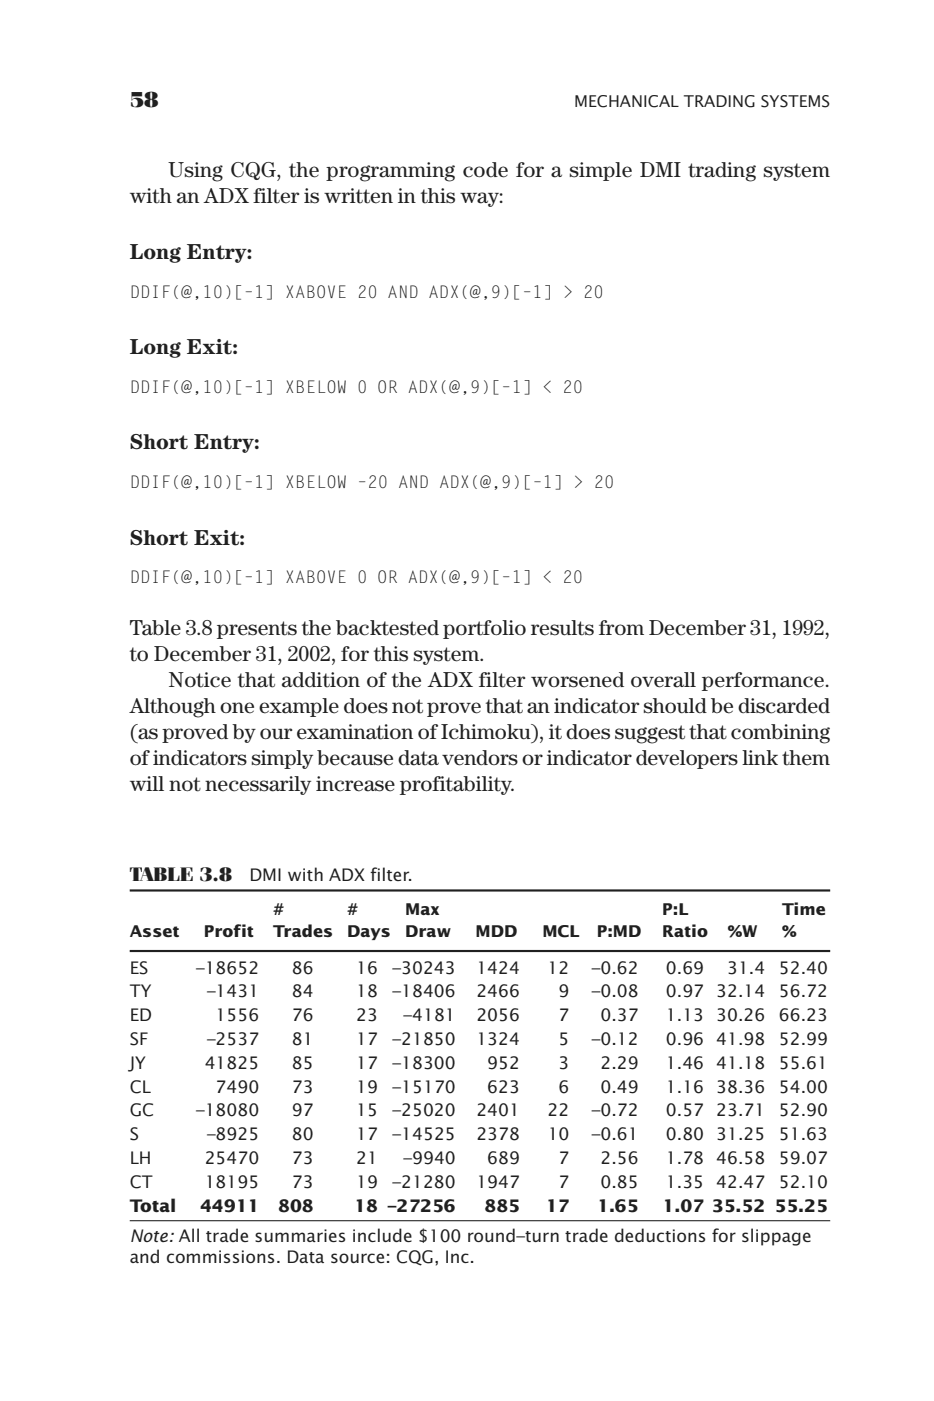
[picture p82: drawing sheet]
<svg xmlns="http://www.w3.org/2000/svg" width="152mm" height="229mm" viewBox="0 0 152 229" stroke-linecap="round" stroke-linejoin="round" font-family="sans-serif">
<defs><g id="words">
<g font-size="3.5" fill="#231f20">
<text x="21.2" y="17.5">58</text>
<text x="27.5" y="28.9">Using CQG, the programming code for a simple DMI trading system</text>
<text x="21.2" y="33.1">with an ADX filter is written in this way:</text>
<text x="21.2" y="42.3">Long Entry:</text>
<text x="21.2" y="57.8">Long Exit:</text>
<text x="21.2" y="73.3">Short Entry:</text>
<text x="21.2" y="88.9">Short Exit:</text>
<text x="21.2" y="103.7">Table 3.8 presents the backtested portfolio results from December 31, 1992,</text>
<text x="21.2" y="107.9">to December 31, 2002, for this system.</text>
<text x="27.5" y="112.1">Notice that addition of the ADX filter worsened overall performance.</text>
<text x="21.2" y="116.4">Although one example does not prove that an indicator should be discarded</text>
<text x="21.2" y="120.6">(as proved by our examination of Ichimoku), it does suggest that combining</text>
<text x="21.2" y="124.8">of indicators simply because data vendors or indicator developers link them</text>
<text x="21.2" y="129.1">will not necessarily increase profitability.</text>
</g>
<text font-size="3.2" fill="#231f20" x="21.2" y="143.7">TABLE 3.8</text>
<g font-size="2.8" fill="#231f20">
<text x="21.2" y="48.6">DDIF(@,10)[–1] XABOVE 20 AND ADX(@,9)[–1] &gt; 20</text>
<text x="21.2" y="64.2">DDIF(@,10)[–1] XBELOW 0 OR ADX(@,9)[–1] &lt; 20</text>
<text x="21.2" y="79.7">DDIF(@,10)[–1] XBELOW –20 AND ADX(@,9)[–1] &gt; 20</text>
<text x="21.2" y="95.2">DDIF(@,10)[–1] XABOVE 0 OR ADX(@,9)[–1] &lt; 20</text>
<text x="40.7" y="143.7">DMI with ADX filter.</text>
<text x="21.2" y="158.9">ES</text>
<text x="32" y="158.9">–18652</text>
<text x="47.6" y="158.9">86</text>
<text x="58.1" y="158.9">16</text>
<text x="64" y="158.9">–30243</text>
<text x="77.7" y="158.9">1424</text>
<text x="89.4" y="158.9">12</text>
<text x="96.6" y="158.9">–0.62</text>
<text x="108.7" y="158.9">0.69</text>
<text x="118.6" y="158.9">31.4</text>
<text x="127.1" y="158.9">52.40</text>
<text x="21.2" y="162.8">TY</text>
<text x="21.2" y="166.6">ED</text>
<text x="33.8" y="162.8">–1431</text>
<text x="35.2" y="166.6">1556</text>
<text x="47.6" y="162.8">84</text>
<text x="47.6" y="166.6">76</text>
<text x="58.1" y="162.8">18</text>
<text x="58.1" y="166.6">23</text>
<text x="64" y="162.8">–18406</text>
<text x="65.8" y="166.6">–4181</text>
<text x="77.7" y="162.8">2466</text>
<text x="77.7" y="166.6">2056</text>
<text x="91.1" y="162.8">9</text>
<text x="91.1" y="166.6">7</text>
<text x="96.6" y="162.8">–0.08</text>
<text x="98" y="166.6">0.37</text>
<text x="108.7" y="162.8">0.97 32.14</text>
<text x="108.7" y="166.6">1.13 30.26</text>
<text x="127.1" y="162.8">56.72</text>
<text x="127.1" y="166.6">66.23</text>
<text x="21.2" y="170.5">SF</text>
<text x="33.8" y="170.5">–2537</text>
<text x="47.6" y="170.5">81</text>
<text x="58.1" y="170.5">17</text>
<text x="64" y="170.5">–21850</text>
<text x="77.7" y="170.5">1324</text>
<text x="91.1" y="170.5">5</text>
<text x="96.6" y="170.5">–0.12</text>
<text x="108.7" y="170.5">0.96 41.98</text>
<text x="127.1" y="170.5">52.99</text>
<text x="21.2" y="174.4">JY</text>
<text x="21.2" y="178.3">CL</text>
<text x="33.4" y="174.4">41825</text>
<text x="35.2" y="178.3">7490</text>
<text x="47.6" y="174.4">85</text>
<text x="47.6" y="178.3">73</text>
<text x="58.1" y="174.4">17</text>
<text x="58.1" y="178.3">19</text>
<text x="64" y="174.4">–18300</text>
<text x="64" y="178.3">–15170</text>
<text x="79.5" y="174.4">952</text>
<text x="79.5" y="178.3">623</text>
<text x="91.1" y="174.4">3</text>
<text x="91.1" y="178.3">6</text>
<text x="98" y="174.4">2.29</text>
<text x="98" y="178.3">0.49</text>
<text x="108.7" y="174.4">1.46 41.18</text>
<text x="108.7" y="178.3">1.16 38.36</text>
<text x="127.1" y="174.4">55.61</text>
<text x="127.1" y="178.3">54.00</text>
<text x="21.2" y="182.2">GC</text>
<text x="32" y="182.2">–18080</text>
<text x="47.6" y="182.2">97</text>
<text x="58.1" y="182.2">15</text>
<text x="64" y="182.2">–25020</text>
<text x="77.7" y="182.2">2401</text>
<text x="89.4" y="182.2">22</text>
<text x="96.6" y="182.2">–0.72</text>
<text x="108.7" y="182.2">0.57 23.71</text>
<text x="127.1" y="182.2">52.90</text>
<text x="21.2" y="186">S</text>
<text x="21.2" y="189.9">LH</text>
<text x="33.4" y="189.9">25470</text>
<text x="33.8" y="186">–8925</text>
<text x="47.6" y="189.9">73</text>
<text x="47.6" y="186">80</text>
<text x="58.1" y="189.9">21</text>
<text x="58.1" y="186">17</text>
<text x="64" y="186">–14525</text>
<text x="65.8" y="189.9">–9940</text>
<text x="77.7" y="186">2378</text>
<text x="79.5" y="189.9">689</text>
<text x="89.4" y="186">10</text>
<text x="91.1" y="189.9">7</text>
<text x="96.6" y="186">–0.61</text>
<text x="98" y="189.9">2.56</text>
<text x="108.7" y="186">0.80 31.25</text>
<text x="108.7" y="189.9">1.78 46.58</text>
<text x="127.1" y="186">51.63</text>
<text x="127.1" y="189.9">59.07</text>
<text x="21.2" y="193.8">CT</text>
<text x="21.2" y="197.7">Total</text>
<text x="32.6" y="197.7">44911</text>
<text x="33.4" y="193.8">18195</text>
<text x="45.4" y="197.7">808</text>
<text x="47.6" y="193.8">73</text>
<text x="57.8" y="197.7">18 –27256</text>
<text x="58.1" y="193.8">19</text>
<text x="64" y="193.8">–21280</text>
<text x="77.7" y="193.8">1947</text>
<text x="79" y="197.7">885</text>
<text x="89.1" y="197.7">17</text>
<text x="91.1" y="193.8">7</text>
<text x="97.4" y="197.7">1.65</text>
<text x="98" y="193.8">0.85</text>
<text x="108.1" y="197.7">1.07 35.52 55.25</text>
<text x="108.7" y="193.8">1.35 42.47</text>
<text x="127.1" y="193.8">52.10</text>
<text x="21.2" y="202.6">Note: All trade summaries include $100 round–turn trade deductions for slippage</text>
<text x="21.2" y="206.2">and commissions. Data source: CQG, Inc.</text>
</g>
<g font-size="2.6" fill="#231f20">
<text x="93.7" y="17.5">MECHANICAL TRADING SYSTEMS</text>
<text x="44.6" y="149.4">#</text>
<text x="56.6" y="149.4">#</text>
<text x="66.1" y="149.4">Max</text>
<text x="108.1" y="149.4">P:L</text>
<text x="127.6" y="149.4">Time</text>
<text x="21.2" y="152.9">Asset</text>
<text x="33.3" y="152.9">Profit</text>
<text x="44.6" y="152.9">Trades</text>
<text x="56.6" y="152.9">Days</text>
<text x="66.1" y="152.9">Draw</text>
<text x="77.6" y="152.9">MDD</text>
<text x="88.5" y="152.9">MCL</text>
<text x="97.4" y="152.9">P:MD</text>
<text x="108.1" y="152.9">Ratio</text>
<text x="118.7" y="152.9">%W</text>
<text x="127.6" y="152.9">%</text>
</g>
</g></defs>
<path d="M21.2 145.3h114.3M21.2 155.2h114.3" fill="none" stroke="#231f20" stroke-width=".35"/>
<path d="M21.2 199.2h114.3" fill="none" stroke="#231f20" stroke-width=".18"/>
<use href="#words"/>
</svg>
